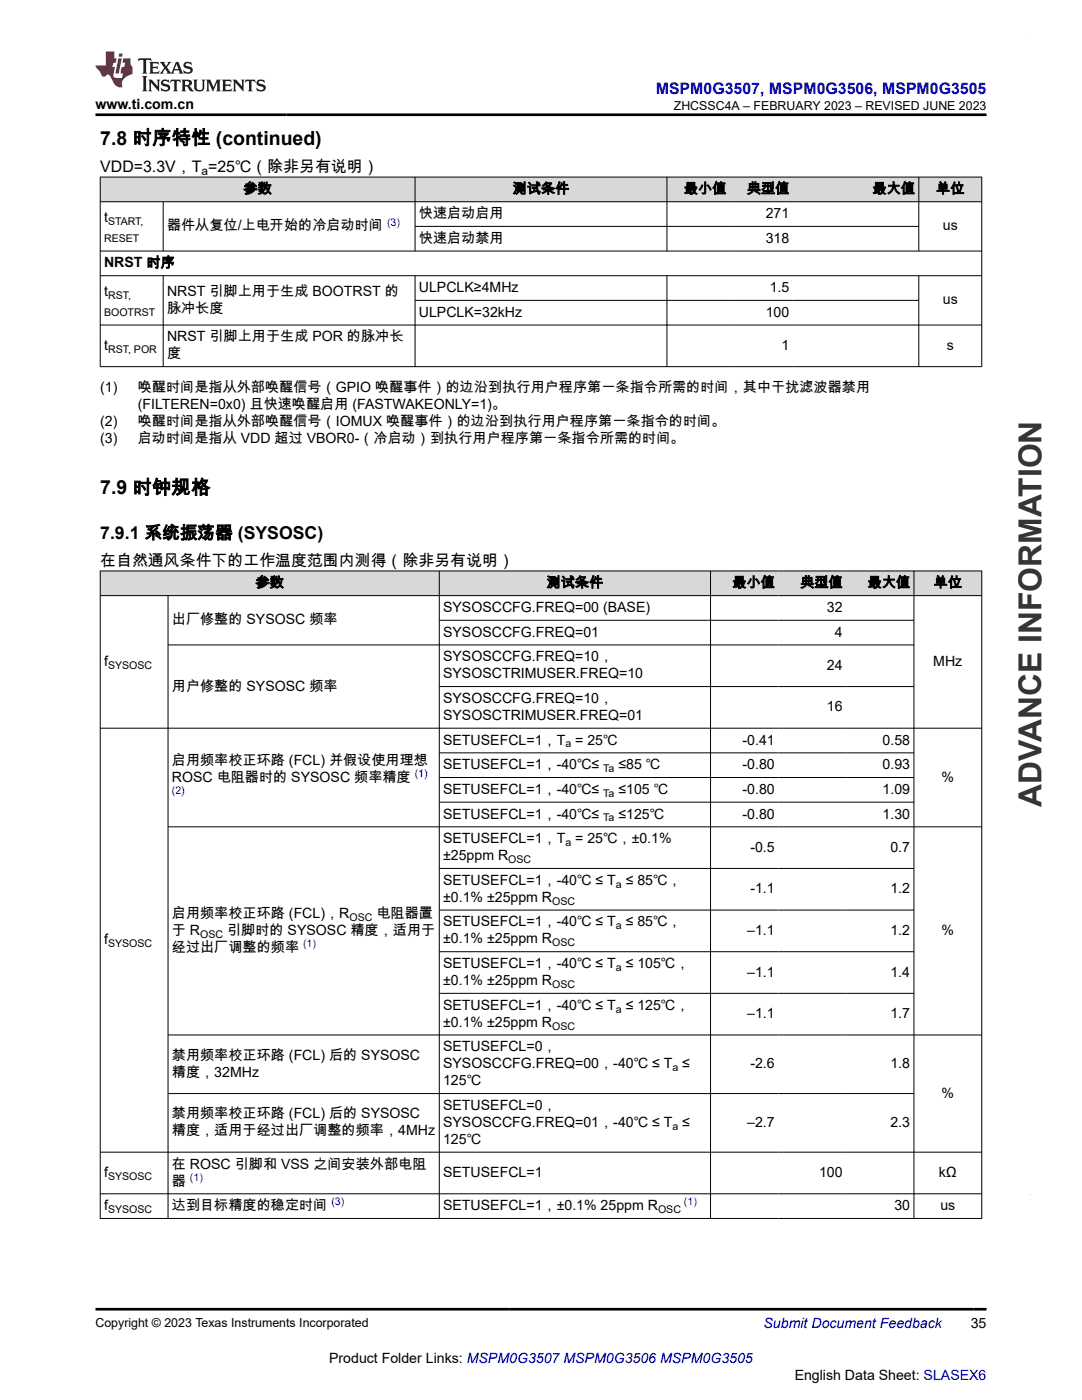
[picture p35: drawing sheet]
<svg xmlns="http://www.w3.org/2000/svg" width="216mm" height="279mm" viewBox="0 0 216 279" stroke-linecap="round" stroke-linejoin="round" font-family="sans-serif">
<defs><g id="words">
<text font-size="6.3" fill="#373435" x="207.8" y="161" transform="rotate(-90 207.8 161)">ADVANCE INFORMATION</text>
<g font-size="3.9">
<text x="20" y="28.8">7.8 时序特性 (continued)</text>
<text x="20" y="98.6">7.9 时钟规格</text>
</g>
<text font-size="3.5" x="20" y="107.6">7.9.1 系统振荡器 (SYSOSC)</text>
<text font-size="3.2" fill="#00f" x="130.9" y="18.7">MSPM0G3507, MSPM0G3506, MSPM0G3505</text>
<g font-size="3.2">
<text x="20" y="34.3">VDD=3.3V，T =25℃（除非另有说明）</text>
<text x="20" y="112.9">在自然通风条件下的工作温度范围内测得（除非另有说明）</text>
</g>
<g font-size="2.8">
<text x="19" y="21.8">www.ti.com.cn</text>
<text x="48.6" y="38.6">参数</text>
<text x="102.3" y="38.6">测试条件</text>
<text x="136.5" y="38.6">最小值</text>
<text x="149" y="38.6">典型值</text>
<text x="174.1" y="38.6">最大值</text>
<text x="186.8" y="38.6">单位</text>
<text x="20.8" y="44.3">t</text>
<text x="33.3" y="46">器件从复位/上电开始的冷启动时间</text>
<text x="83.6" y="43.5">快速启动启用</text>
<text x="152.8" y="43.5">271</text>
<text x="188.1" y="46">us</text>
<text x="20.8" y="53.4">NRST 时序</text>
<text x="83.6" y="48.5">快速启动禁用</text>
<text x="152.8" y="48.5">318</text>
<text x="20.8" y="59.1">t</text>
<text x="33.3" y="59.1">NRST 引脚上用于生成 BOOTRST 的</text>
<text x="83.6" y="58.3">ULPCLK≥4MHz</text>
<text x="153.6" y="58.3">1.5</text>
<text x="33.3" y="62.5">脉冲长度</text>
<text x="83.6" y="63.2">ULPCLK=32kHz</text>
<text x="152.8" y="63.2">100</text>
<text x="188.1" y="60.8">us</text>
<text x="20.8" y="69.8">t</text>
<text x="33.3" y="68.1">NRST 引脚上用于生成 POR 的脉冲长</text>
<text x="33.3" y="71.5">度</text>
<text x="155.9" y="69.8">1</text>
<text x="188.9" y="69.8">s</text>
<text x="20" y="78.3">(1)</text>
<text x="27.5" y="78.3">唤醒时间是指从外部唤醒信号（GPIO 唤醒事件）的边沿到执行用户程序第一条指令所需的时间，其中干扰滤波器禁用</text>
<text x="27.5" y="81.7">(FILTEREN=0x0) 且快速唤醒启用 (FASTWAKEONLY=1)。</text>
<text x="20" y="85.1">(2)</text>
<text x="20" y="88.5">(3)</text>
<text x="27.5" y="85.1">唤醒时间是指从外部唤醒信号（IOMUX 唤醒事件）的边沿到执行用户程序第一条指令的时间。</text>
<text x="27.5" y="88.5">启动时间是指从 VDD 超过 VBOR0-（冷启动）到执行用户程序第一条指令所需的时间。</text>
<text x="51" y="117.2">参数</text>
<text x="109.1" y="117.2">测试条件</text>
<text x="146.1" y="117.2">最小值</text>
<text x="159.7" y="117.2">典型值</text>
<text x="173.1" y="117.2">最大值</text>
<text x="186.3" y="117.2">单位</text>
<text x="34.3" y="124.6">出厂修整的 SYSOSC 频率</text>
<text x="88.4" y="122.1">SYSOSCCFG.FREQ=00 (BASE)</text>
<text x="165" y="122.1">32</text>
<text x="88.4" y="127.1">SYSOSCCFG.FREQ=01</text>
<text x="88.4" y="132">SYSOSCCFG.FREQ=10，</text>
<text x="166.6" y="127.1">4</text>
<text x="20.8" y="132.9">f</text>
<text x="34.3" y="137.8">用户修整的 SYSOSC 频率</text>
<text x="88.4" y="135.4">SYSOSCTRIMUSER.FREQ=10</text>
<text x="165" y="133.7">24</text>
<text x="186.2" y="132.9">MHz</text>
<text x="88.4" y="140.3">SYSOSCCFG.FREQ=10，</text>
<text x="88.4" y="143.7">SYSOSCTRIMUSER.FREQ=01</text>
<text x="165" y="142">16</text>
<text x="88.4" y="148.6">SETUSEFCL=1，T = 25℃</text>
<text x="148.2" y="148.6">-0.41</text>
<text x="176.1" y="148.6">0.58</text>
<text x="34.3" y="152.6">启用频率校正环路 (FCL) 并假设使用理想</text>
<text x="34.3" y="156">ROSC 电阻器时的 SYSOSC 频率精度</text>
<text x="88.4" y="153.5">SETUSEFCL=1，-40℃≤</text>
<text x="123.4" y="153.5">≤85 ℃</text>
<text x="148.2" y="153.5">-0.80</text>
<text x="176.1" y="153.5">0.93</text>
<text x="187.9" y="156">%</text>
<text x="88.4" y="158.4">SETUSEFCL=1，-40℃≤</text>
<text x="123.4" y="158.4">≤105 ℃</text>
<text x="148.2" y="158.4">-0.80</text>
<text x="176.1" y="158.4">1.09</text>
<text x="88.4" y="163.4">SETUSEFCL=1，-40℃≤</text>
<text x="123.4" y="163.4">≤125℃</text>
<text x="148.2" y="163.4">-0.80</text>
<text x="176.1" y="163.4">1.30</text>
<text x="88.4" y="168.3">SETUSEFCL=1，T = 25℃，±0.1%</text>
<text x="88.4" y="171.7">±25ppm R</text>
<text x="149.7" y="170">-0.5</text>
<text x="177.7" y="170">0.7</text>
<text x="88.4" y="176.6">SETUSEFCL=1，-40℃ ≤ T ≤ 85℃，</text>
<text x="88.4" y="180">±0.1% ±25ppm R</text>
<text x="149.7" y="178.3">-1.1</text>
<text x="177.7" y="178.3">1.2</text>
<text x="34.3" y="183.2">启用频率校正环路 (FCL)，R</text>
<text x="75.1" y="183.2">电阻器置</text>
<text x="88.4" y="184.9">SETUSEFCL=1，-40℃ ≤ T ≤ 85℃，</text>
<text x="20.8" y="188.4">f</text>
<text x="34.3" y="190">经过出厂调整的频率</text>
<text x="34.3" y="186.6">于 R</text>
<text x="45.3" y="186.6">引脚时的 SYSOSC 精度，适用于</text>
<text x="88.4" y="188.3">±0.1% ±25ppm R</text>
<text x="149.1" y="186.6">–1.1</text>
<text x="177.7" y="186.6">1.2</text>
<text x="187.9" y="186.6">%</text>
<text x="88.4" y="193.2">SETUSEFCL=1，-40℃ ≤ T ≤ 105℃，</text>
<text x="88.4" y="196.6">±0.1% ±25ppm R</text>
<text x="149.1" y="194.9">–1.1</text>
<text x="177.7" y="194.9">1.4</text>
<text x="88.4" y="201.5">SETUSEFCL=1，-40℃ ≤ T ≤ 125℃，</text>
<text x="149.1" y="203.2">–1.1</text>
<text x="177.7" y="203.2">1.7</text>
<text x="88.4" y="204.9">±0.1% ±25ppm R</text>
<text x="88.4" y="209.8">SETUSEFCL=0，</text>
<text x="34.3" y="211.5">禁用频率校正环路 (FCL) 后的 SYSOSC</text>
<text x="34.3" y="214.9">精度，32MHz</text>
<text x="88.4" y="213.2">SYSOSCCFG.FREQ=00，-40℃ ≤ T ≤</text>
<text x="149.7" y="213.2">-2.6</text>
<text x="177.7" y="213.2">1.8</text>
<text x="88.4" y="221.5">SETUSEFCL=0，</text>
<text x="88.4" y="216.6">125℃</text>
<text x="187.9" y="219.1">%</text>
<text x="34.3" y="223.2">禁用频率校正环路 (FCL) 后的 SYSOSC</text>
<text x="34.3" y="226.6">精度，适用于经过出厂调整的频率，4MHz</text>
<text x="88.4" y="224.9">SYSOSCCFG.FREQ=01，-40℃ ≤ T ≤</text>
<text x="149.1" y="224.9">–2.7</text>
<text x="177.7" y="224.9">2.3</text>
<text x="34.3" y="233.2">在 ROSC 引脚和 VSS 之间安装外部电阻</text>
<text x="88.4" y="228.3">125℃</text>
<text x="20.8" y="234.9">f</text>
<text x="34.3" y="236.6">器</text>
<text x="88.4" y="234.9">SETUSEFCL=1</text>
<text x="163.4" y="234.9">100</text>
<text x="187.3" y="234.9">kΩ</text>
<text x="20.8" y="241.5">f</text>
<text x="34.3" y="241.5">达到目标精度的稳定时间</text>
<text x="88.4" y="241.5">SETUSEFCL=1，±0.1% 25ppm R</text>
<text x="178.5" y="241.5">30</text>
<text x="187.6" y="241.5">us</text>
<text x="193.7" y="265.1">35</text>
<text x="65.7" y="272">Product Folder Links: MSPM0G3507 MSPM0G3506 MSPM0G3505</text>
<text x="158.6" y="275.3">English Data Sheet: SLASEX6</text>
</g>
<text font-size="2.8" fill="#00f" x="152.4" y="265.1">Submit Document Feedback</text>
<g font-size="2.5">
<text x="134.4" y="21.9">ZHCSSC4A – FEBRUARY 2023 – REVISED JUNE 2023</text>
<text x="19" y="264.8">Copyright © 2023 Texas Instruments Incorporated</text>
</g>
<text font-size="2.4" x="40.2" y="34.9">a</text>
<g font-size="2.1">
<text x="21.6" y="44.9">START,</text>
<text x="20.8" y="48.3">RESET</text>
<text x="21.6" y="59.6">RST,</text>
<text x="20.8" y="63">BOOTRST</text>
<text x="21.6" y="70.4">RST, POR</text>
<text x="21.6" y="133.5">SYSOSC</text>
<text x="112.8" y="149.2">a</text>
<text x="120.4" y="154.1">Ta</text>
<text x="120.4" y="159">Ta</text>
<text x="120.4" y="163.9">Ta</text>
<text x="101.4" y="172.2">OSC</text>
<text x="112.8" y="168.9">a</text>
<text x="122.9" y="177.2">a</text>
<text x="69.7" y="183.8">OSC</text>
<text x="110.2" y="180.5">OSC</text>
<text x="122.9" y="185.5">a</text>
<text x="21.6" y="189">SYSOSC</text>
<text x="39.9" y="187.2">OSC</text>
<text x="110.2" y="188.9">OSC</text>
<text x="110.2" y="197.2">OSC</text>
<text x="122.9" y="193.8">a</text>
<text x="122.9" y="202.1">a</text>
<text x="110.2" y="205.5">OSC</text>
<text x="134.2" y="213.8">a</text>
<text x="134.2" y="225.5">a</text>
<text x="21.6" y="235.5">SYSOSC</text>
<text x="21.6" y="242.1">SYSOSC</text>
<text x="131.3" y="242.1">OSC</text>
</g>
<g font-size="2.1" fill="#00f">
<text x="77.2" y="45.1">(3)</text>
<text x="82.8" y="155">(1)</text>
<text x="34.3" y="158.4">(2)</text>
<text x="60.5" y="189">(1)</text>
<text x="37.9" y="235.7">(1)</text>
<text x="66.1" y="240.6">(3)</text>
<text x="136.5" y="240.6">(1)</text>
</g>
</g></defs>
<g fill="#d8d8d8">
<path d="M20 35.3h175.9v5h-175.9z" fill-rule="evenodd"/>
<path d="M20.1 35.4h62.7v4.8h-62.7z" fill-rule="evenodd"/>
<path d="M82.9 35.4h50.1v4.8h-50.1z" fill-rule="evenodd"/>
<path d="M133.1 35.4h12.5v4.8h-12.5z" fill-rule="evenodd"/>
<path d="M145.6 35.4h12.6v4.8h-12.6z" fill-rule="evenodd"/>
<path d="M158.2 35.4h25.1v4.8h-25.1z" fill-rule="evenodd"/>
<path d="M183.4 35.4h12.4v4.8h-12.4z" fill-rule="evenodd"/>
</g>
<g fill="none" stroke="#000" stroke-width=".2">
<path d="M19.9 35.3h176.1M20 35.3v37.9M82.8 35.3v14.9M133.1 35.3v14.9M183.3 35.3v14.9M195.9 35.3v37.9M19.9 40.3h176.1M19.9 50.1h176.1M19.9 55h176.1M32.6 40.3v9.9M32.6 55v18.2M82.8 55v18.2"/>
<path d="M82.8 45.2h100.6M82.8 59.9h100.6M133.1 55v18.2M183.3 55v18.2M19.9 64.9h176.1M19.9 73.2h176.1"/>
</g>
<g fill="#d8d8d8">
<path d="M20 113.9h175.9v5h-175.9z" fill-rule="evenodd"/>
<path d="M20.1 114h67.5v4.8h-67.5z" fill-rule="evenodd"/>
<path d="M87.7 114h54v4.8h-54z" fill-rule="evenodd"/>
<path d="M141.8 114h13.5v4.8h-13.5z" fill-rule="evenodd"/>
<path d="M155.3 114h13.5v4.8h-13.5z" fill-rule="evenodd"/>
<path d="M168.8 114h13.5v4.8h-13.5z" fill-rule="evenodd"/>
<path d="M182.4 114h13.4v4.8h-13.4z" fill-rule="evenodd"/>
</g>
<g fill="none" stroke="#000" stroke-width=".2">
<path d="M19.9 113.9h176.1M19.9 118.9h176.1M20 113.9v129.3M33.5 118.9v124.3M87.7 113.9v129.3M141.8 113.9v129.3M182.4 113.9v129.3M195.9 113.9v129.3M33.5 128.7h148.9M87.7 123.8h94.7M87.7 137h94.7M19.9 145.3h176.1"/>
<path d="M87.7 150.2h94.7M87.7 155.2h94.7M33.5 165h162.5M87.7 160.1h94.7M87.7 173.3h94.7M87.7 181.6h94.7M87.7 189.9h94.7M87.7 198.2h94.7M33.5 206.6h162.5M33.5 218.2h148.9M19.9 229.9h176.1M19.9 238.2h176.1"/>
<path d="M19.9 243.2h176.1"/>
</g>
<path d="M27.7 11.6l-.2 .6 .5-.2h.6v.1v2.2l-.2 .4h1l-.2-.4v-2.2v-.1h.5l.5 .2-.1-.6zM29.8 12.4l.2 .3v1.6l-.2 .4h1.9l.1-.6a1.08 1.08 0 0 1-1.3 .2v-.7h.6l.4 .2v-.7l-.4 .2h-.6v-.5l.2-.2a1 1 0 0 1 1 .3l-.1-.5zM31.8 12.4l1 1.1-1 1.2h.9l-.2-.2 .4-.8 .5 .8-.2 .2h1.6l-.2-.2 .1-.5h1l.1 .5-.1 .2h.9l-.2-.4-.8-1.9h-.5l-1 2.1-.8-1.1 .9-1h-.8l.2 .2-.5 .6-.3-.6 .1-.2zM35.2 12.8l.4 1h-.8zM36.8 12.5a.65 .65 0 0 0-.2 .7 .65 .65 0 0 0 .6 .5l.7 .1 .1 .3a.79 .79 0 0 1-.7 .4 .79 .79 0 0 1-.7-.5l.1 .7 .2-.1a.93 .93 0 0 0 1.1 0 .93 .93 0 0 0 .4-.9 1.46 1.46 0 0 0-1.2-.6l-.1-.3a1.09 1.09 0 0 1 1.2 .2l-.2-.6-.1 .1-.6-.2zM28.4 15.2l.2 .4v2.2l-.2 .4h1l-.2-.4v-2.2l.2-.4zM29.6 15.9l.2 .4v1.5l-.2 .4h.8l-.3-.4v-1.3l1.7 1.8v-2l.2-.4h-.8l.2 .2 .1 1.1-1.2-1.3zM32.3 16a.65 .65 0 0 0-.2 .8 .65 .65 0 0 0 .7 .4l.6 .2 .1 .2a.79 .79 0 0 1-.7 .4 .79 .79 0 0 1-.7-.5l.1 .7 .2-.1a.93 .93 0 0 0 1.1 .1 .93 .93 0 0 0 .4-1 1.46 1.46 0 0 0-1.2-.5l-.1-.4a1.09 1.09 0 0 1 1.2 .2l-.2-.6-.1 .1-.6-.1zM34.1 15.9l-.1 .6a.63 .63 0 0 1 .7-.3l.1 1.6-.3 .4h1l-.2-.4v-1.6a.66 .66 0 0 1 .8 .3l-.1-.6zM36.2 15.9l.2 .4v1.5l-.2 .4h.9l-.2-.2v-.7h.5l.1 .2a.79 .79 0 0 0 1.2 .6l-1-.9a.61 .61 0 0 0 .6-.6 .61 .61 0 0 0-.5-.7zM36.9 16.2h.2a.47 .47 0 0 1 .5 .1 .47 .47 0 0 1 .1 .5l-.2 .1-.6 .1zM38.5 15.9l.2 .2a2.27 2.27 0 0 0 .4 2 1.04 1.04 0 0 0 1.7-.7v-1.3l.2-.2h-.8l.2 .4v1.1a.6 .6 0 0 1-.6 .6 .6 .6 0 0 1-.6-.6v-1.1l.3-.4zM41.1 15.9l.2 .4v1.5l-.2 .4h.7l-.2-.4v-1.4l.9 1.9 .8-1.9v1.4l-.2 .4h1l-.3-.4v-1.5l.3-.4h-.8l-.7 1.5-.7-1.5zM44.3 15.9l.2 .4v1.5l-.2 .4h1.9l.1-.6a1.09 1.09 0 0 1-1.3 .2v-.7h.6l.4 .2v-.6l-.4 .2h-.6v-.6l.2-.1a1.01 1.01 0 0 1 1 .3l-.1-.6zM46.4 15.9l.3 .4v1.5l-.3 .4h.8l-.2-.4v-1.3l1.6 1.8v-2l.2-.4h-.7l.2 .2v1.1l-1.2-1.3zM49 15.9l-.1 .6a.63 .63 0 0 1 .8-.3v1.6l-.3 .4h1l-.2-.4v-1.6a.66 .66 0 0 1 .8 .3l-.1-.6zM51.4 16a.65 .65 0 0 0-.2 .8 .65 .65 0 0 0 .6 .4l.6 .2 .2 .2a.79 .79 0 0 1-.8 .4 .79 .79 0 0 1-.6-.5l.1 .7 .2-.1a.93 .93 0 0 0 1 .1 .93 .93 0 0 0 .5-1 1.46 1.46 0 0 0-1.3-.5l-.1-.4a1.09 1.09 0 0 1 1.3 .2l-.2-.6-.2 .1-.5-.1z" fill="#231f20"/>
<path d="M21.1 10.3v2.7h-2.1l.1 .4 .9 1a.95 .95 0 0 0 .9 .9 .59 .59 0 0 1 .6-.4 .59 .59 0 0 1 .5 .3l.4 .8a1.59 1.59 0 0 0 2.1 1.4 1.61 1.61 0 0 1 1-2.3l1-.3-.1-1.5a1.59 1.59 0 0 1-.4-1.7h-1.4l-.2 .9h.5l-.1 .9h-.5l-.2 .9v.3l.4 .1-.2 .9h-.6a.73 .73 0 0 1-1.1-.7l.3-1.5h-.5l.2-.9h.5l.2-.9h-.5v-1.3zM23.6 11.6l-.6 3.1h.7l.6-3.1zM23.8 10.7l-.1 .6h.7l.1-.6z" fill="#ed1c24"/>
<path d="M19 22.9h177.8M19 261.3h177.8" fill="none" stroke="#000" stroke-width=".53"/>
<path d="M205.6 6.9h.1" fill="none" stroke="#373435" stroke-width=".2"/>
<use href="#words"/>
</svg>
